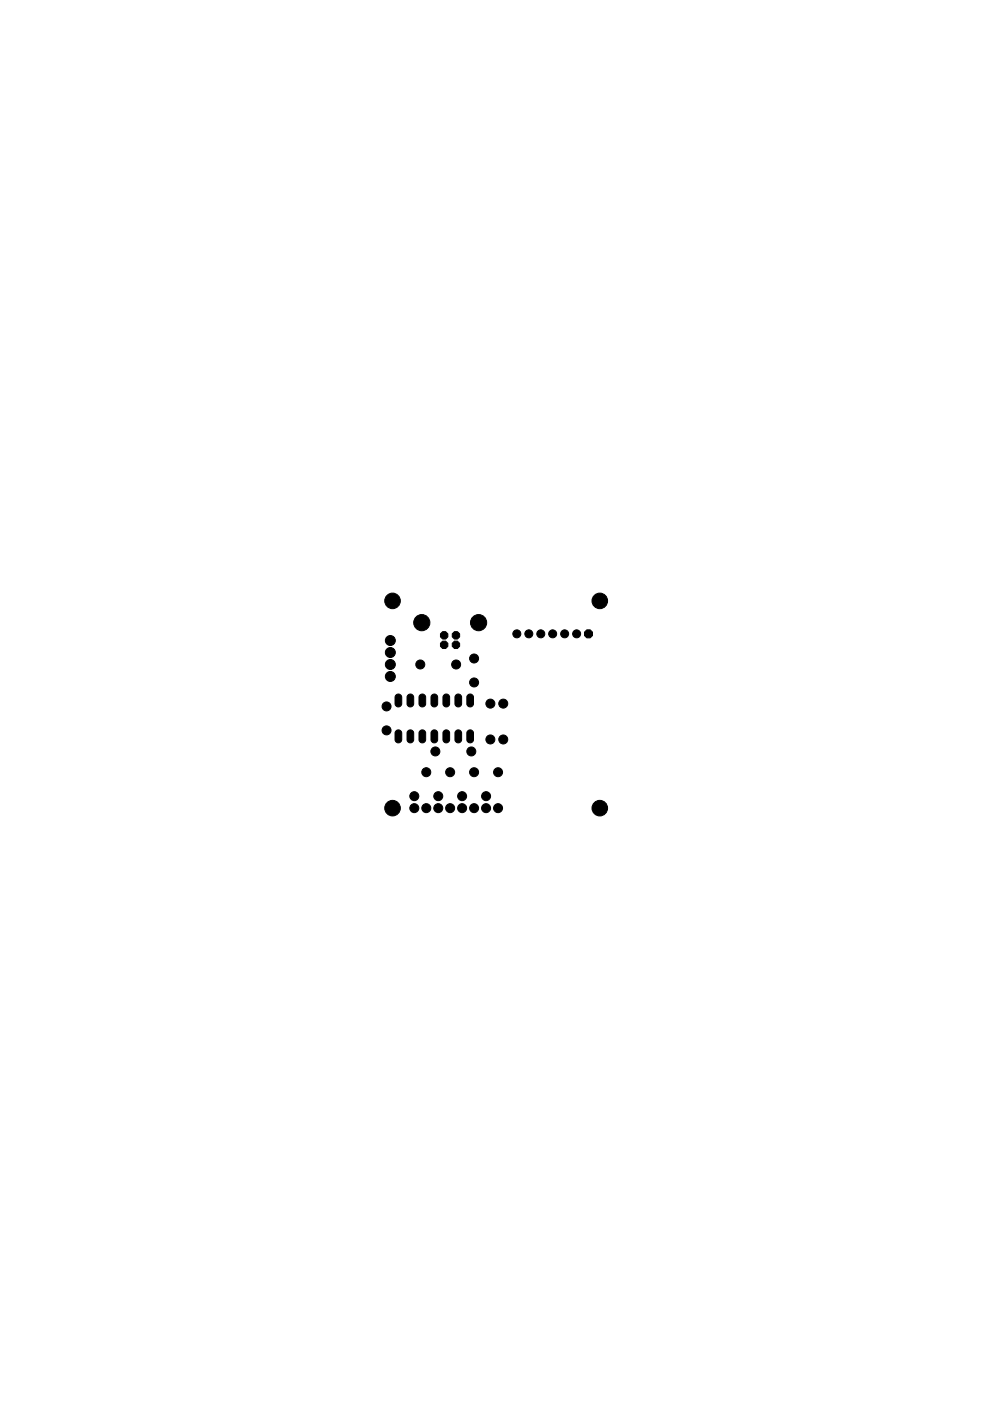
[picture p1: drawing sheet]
<svg xmlns="http://www.w3.org/2000/svg" width="210mm" height="297mm" viewBox="0 0 210 297" stroke-linecap="round" stroke-linejoin="round" font-family="sans-serif">
<g fill="#000" stroke="#000" stroke-width=".21">
<circle cx="82.8" cy="138.3" r="1.06"/>
<circle cx="82.8" cy="135.8" r="1.06"/>
<circle cx="83.2" cy="127.4" r="1.65"/>
<circle cx="89.4" cy="132" r="1.71"/>
<circle cx="100.5" cy="139.6" r=".95"/>
<circle cx="101.5" cy="132" r="1.71"/>
<circle cx="109.6" cy="134.4" r=".85"/>
<circle cx="112.1" cy="134.4" r=".85"/>
<circle cx="114.7" cy="134.4" r=".85"/>
<circle cx="117.2" cy="134.4" r=".85"/>
<circle cx="119.7" cy="134.4" r=".85"/>
<circle cx="122.3" cy="134.4" r=".85"/>
<circle cx="127.2" cy="127.4" r="1.65"/>
<circle cx="82" cy="149.8" r=".95"/>
<circle cx="82" cy="154.9" r=".95"/>
<circle cx="82.8" cy="143.4" r="1.06"/>
<circle cx="82.8" cy="140.9" r="1.06"/>
<circle cx="89.1" cy="140.9" r=".95"/>
<circle cx="92.3" cy="159.3" r=".95"/>
<circle cx="96.7" cy="140.9" r=".95"/>
<circle cx="99.9" cy="159.3" r=".95"/>
<circle cx="100.5" cy="144.7" r=".95"/>
<circle cx="104" cy="149.2" r=".95"/>
<circle cx="104" cy="156.8" r=".95"/>
<circle cx="106.7" cy="149.2" r=".95"/>
<circle cx="106.7" cy="156.8" r=".95"/>
<circle cx="83.2" cy="171.3" r="1.65"/>
<circle cx="87.8" cy="171.3" r=".95"/>
<circle cx="87.8" cy="168.8" r=".95"/>
<circle cx="90.4" cy="163.7" r=".95"/>
<circle cx="90.4" cy="171.3" r=".95"/>
<circle cx="92.9" cy="168.8" r=".95"/>
<circle cx="92.9" cy="171.3" r=".95"/>
<circle cx="95.4" cy="171.3" r=".95"/>
<circle cx="95.4" cy="163.7" r=".95"/>
<circle cx="98" cy="168.8" r=".95"/>
<circle cx="98" cy="171.3" r=".95"/>
<circle cx="100.5" cy="171.3" r=".95"/>
<circle cx="100.5" cy="163.7" r=".95"/>
<circle cx="103.1" cy="168.8" r=".95"/>
<circle cx="103.1" cy="171.3" r=".95"/>
<circle cx="105.6" cy="171.3" r=".95"/>
<circle cx="105.6" cy="163.7" r=".95"/>
<circle cx="127.2" cy="171.3" r="1.65"/>
</g>
<g fill="#000" stroke="#000" stroke-width=".21">
<path d="M83.9 155a.71 .71 0 0 1 .8-.2 .71 .71 0 0 1 .5 .6v1.5a.72 .72 0 0 1-.7 .6 .72 .72 0 0 1-.7-.6v-1.5zM83.9 147.4a.71 .71 0 0 1 .8-.2 .71 .71 0 0 1 .5 .6v1.5a.72 .72 0 0 1-.7 .6 .72 .72 0 0 1-.7-.6v-1.5zM86.4 155a.71 .71 0 0 1 .8-.2 .71 .71 0 0 1 .5 .6v1.5a.72 .72 0 0 1-.7 .6 .72 .72 0 0 1-.7-.6v-1.5zM86.4 147.4a.71 .71 0 0 1 .8-.2 .71 .71 0 0 1 .5 .6v1.5a.72 .72 0 0 1-.7 .6 .72 .72 0 0 1-.7-.6v-1.5zM89 155a.71 .71 0 0 1 .7-.2 .71 .71 0 0 1 .6 .6v1.5a.72 .72 0 0 1-.8 .6 .72 .72 0 0 1-.7-.6v-1.5zM89 147.4a.71 .71 0 0 1 .7-.2 .71 .71 0 0 1 .6 .6v1.5a.72 .72 0 0 1-.8 .6 .72 .72 0 0 1-.7-.6v-1.5zM91.5 155a.71 .71 0 0 1 .8-.2 .71 .71 0 0 1 .5 .6v1.5a.72 .72 0 0 1-.7 .6 .72 .72 0 0 1-.7-.6v-1.5zM91.5 147.4a.71 .71 0 0 1 .8-.2 .71 .71 0 0 1 .5 .6v1.5a.72 .72 0 0 1-.7 .6 .72 .72 0 0 1-.7-.6v-1.5zM94.1 155a.71 .71 0 0 1 .7-.2 .71 .71 0 0 1 .5 .6v1.5a.72 .72 0 0 1-.7 .6 .72 .72 0 0 1-.7-.6v-1.5zM94.1 147.4a.71 .71 0 0 1 .7-.2 .71 .71 0 0 1 .5 .6v1.5a.72 .72 0 0 1-.7 .6 .72 .72 0 0 1-.7-.6v-1.5zM96.6 155a.71 .71 0 0 1 .8-.2 .71 .71 0 0 1 .5 .6v1.5a.72 .72 0 0 1-.7 .6 .72 .72 0 0 1-.7-.6v-1.5zM96.6 147.4a.71 .71 0 0 1 .8-.2 .71 .71 0 0 1 .5 .6v1.5a.72 .72 0 0 1-.7 .6 .72 .72 0 0 1-.7-.6v-1.5z"/>
<path d="M99.1 155a.71 .71 0 0 1 .8-.2 .71 .71 0 0 1 .5 .6v1.5a.72 .72 0 0 1-.7 .6 .72 .72 0 0 1-.7-.6v-1.5zM99.1 147.4a.71 .71 0 0 1 .8-.2 .71 .71 0 0 1 .5 .6v1.5a.72 .72 0 0 1-.7 .6 .72 .72 0 0 1-.7-.6v-1.5z"/>
<circle cx="94.2" cy="136.7" r=".85"/>
<circle cx="94.2" cy="134.7" r=".85"/>
<circle cx="96.7" cy="136.7" r=".85"/>
<circle cx="96.7" cy="134.7" r=".85"/>
<circle cx="124.8" cy="134.4" r=".92"/>
</g>
</svg>
